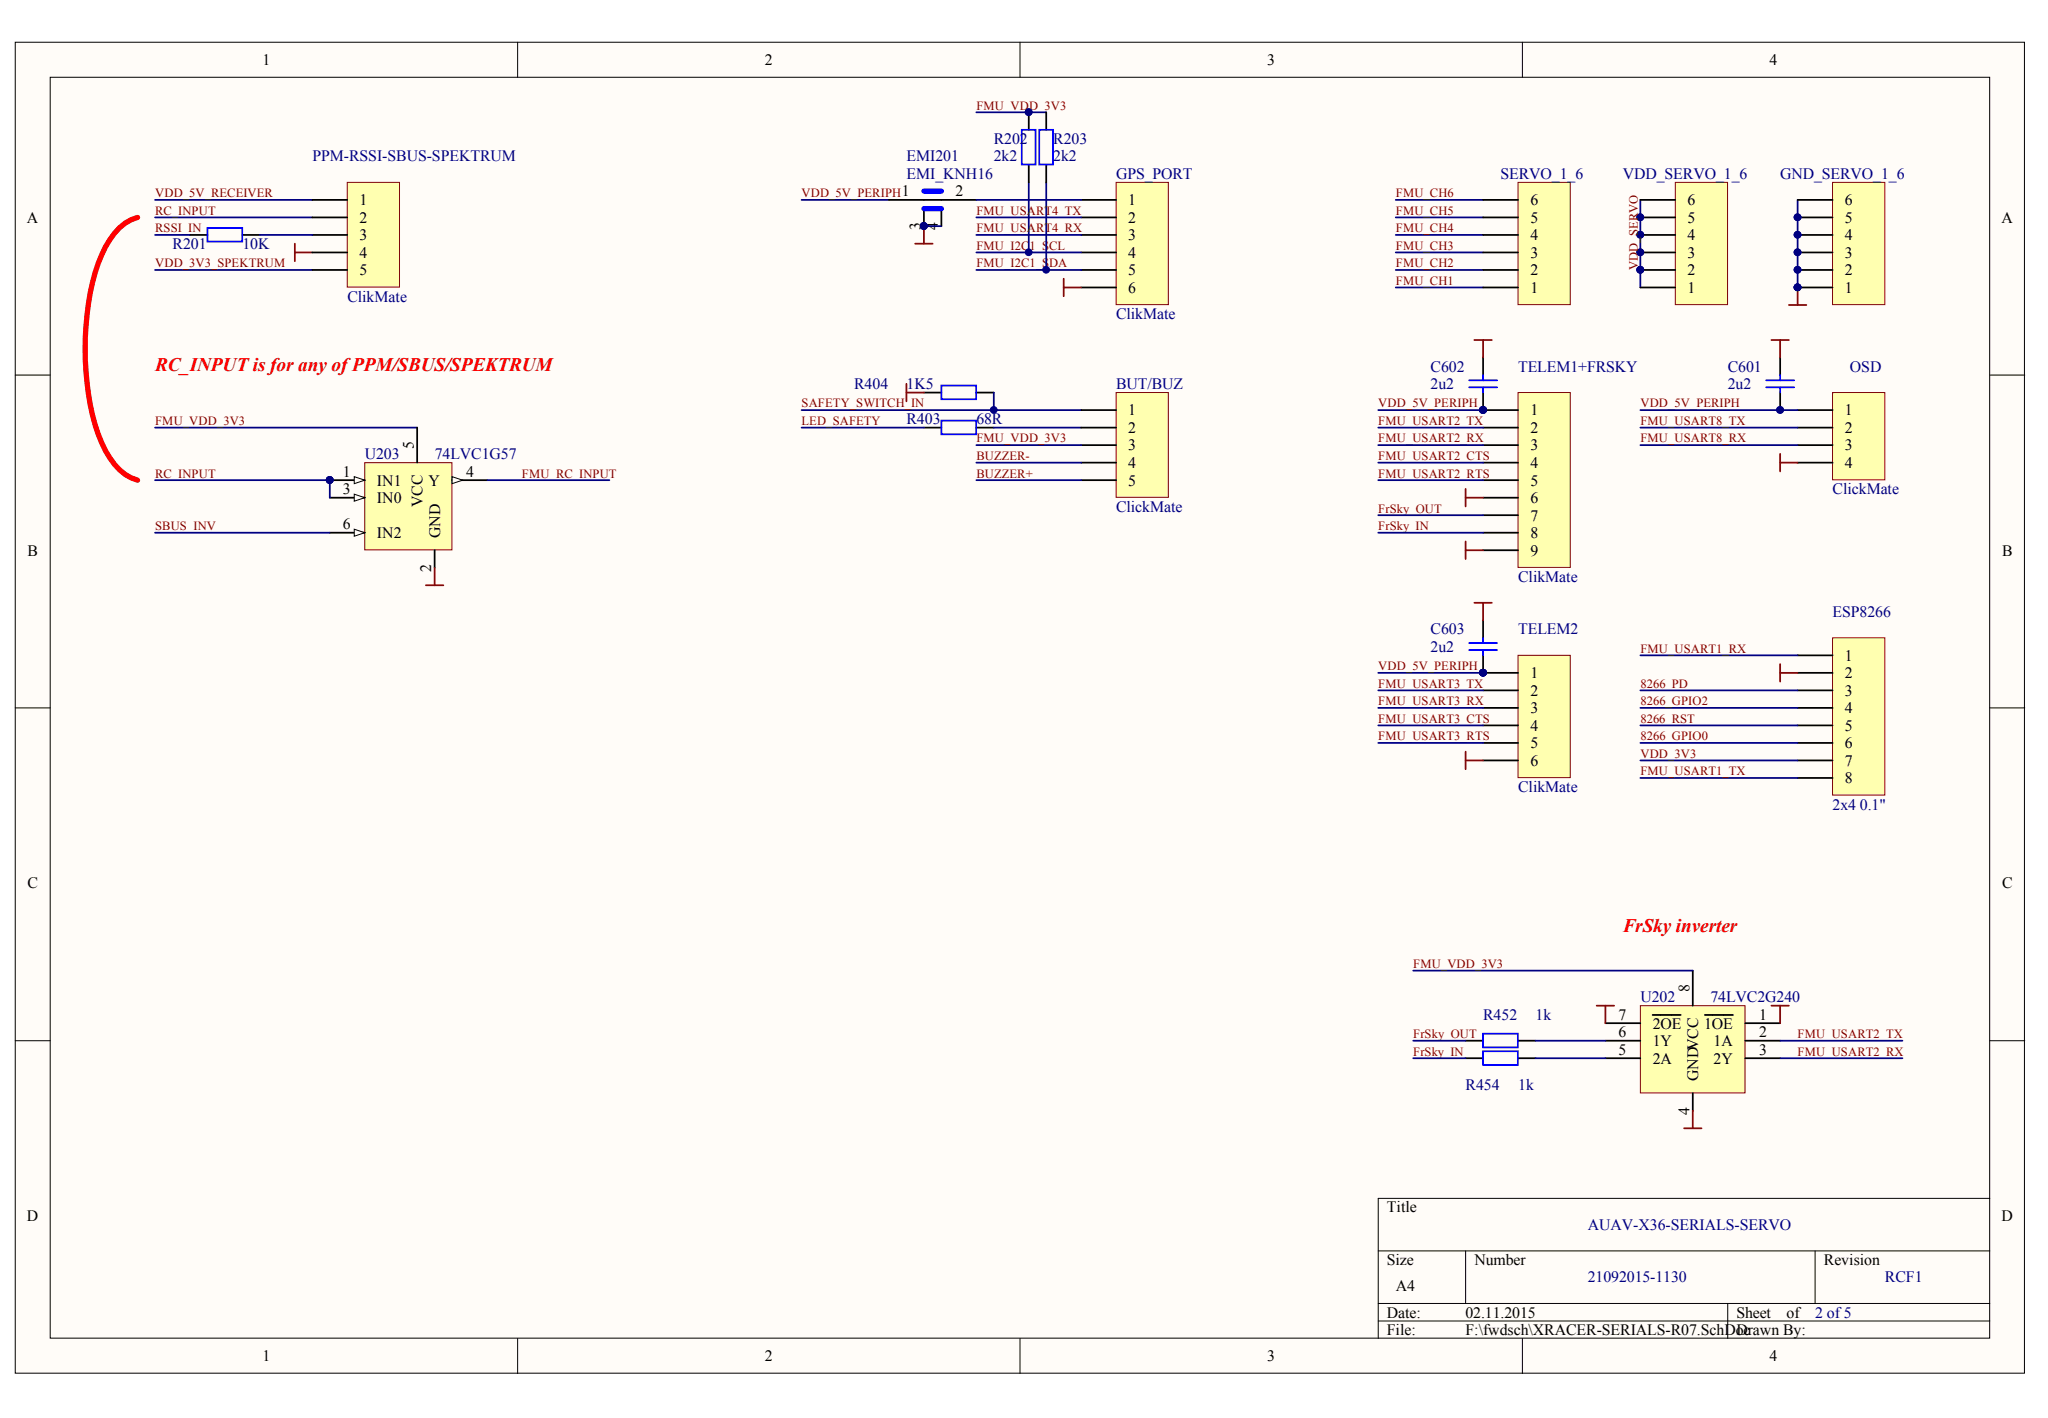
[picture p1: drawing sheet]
<svg xmlns="http://www.w3.org/2000/svg" width="289mm" height="200mm" viewBox="0 0 289 200" stroke-linecap="round" stroke-linejoin="round" font-family="sans-serif">
<defs><g id="words">
<g font-size="2.7" fill="#f00">
<text x="21.9" y="52.3">RC_INPUT is for any of PPM/SBUS/SPEKTRUM</text>
<text x="228.9" y="131.4">FrSky inverter</text>
</g>
<g font-size="2.2">
<text x="37" y="9.2">1</text>
<text x="107.9" y="9.2">2</text>
<text x="178.8" y="9.2">3</text>
<text x="249.6" y="9.2">4</text>
<text x="50.7" y="29">1</text>
<text x="127.2" y="27.7">1</text>
<text x="134.8" y="27.7">2</text>
<text x="159.2" y="29">1</text>
<text x="215.9" y="29">6</text>
<text x="238.1" y="29">6</text>
<text x="260.3" y="29">6</text>
<text x="3.8" y="31.4">A</text>
<text x="50.7" y="31.4">2</text>
<text x="50.7" y="33.9">3</text>
<text x="129.9" y="32.5" transform="rotate(-90 129.9 32.5)">3</text>
<text x="132.3" y="32.5" transform="rotate(-90 132.3 32.5)">4</text>
<text x="159.2" y="31.4">2</text>
<text x="159.2" y="33.9">3</text>
<text x="215.9" y="33.9">4</text>
<text x="215.9" y="31.4">5</text>
<text x="238.1" y="33.9">4</text>
<text x="238.1" y="31.4">5</text>
<text x="260.3" y="33.9">4</text>
<text x="260.3" y="31.4">5</text>
<text x="282.4" y="31.4">A</text>
<text x="50.7" y="36.4">4</text>
<text x="50.7" y="38.8">5</text>
<text x="159.2" y="36.4">4</text>
<text x="159.2" y="38.8">5</text>
<text x="159.2" y="41.3">6</text>
<text x="215.9" y="41.3">1</text>
<text x="215.9" y="38.8">2</text>
<text x="215.9" y="36.4">3</text>
<text x="238.1" y="41.3">1</text>
<text x="238.1" y="38.8">2</text>
<text x="238.1" y="36.4">3</text>
<text x="260.3" y="41.3">1</text>
<text x="260.3" y="38.8">2</text>
<text x="260.3" y="36.4">3</text>
<text x="159.2" y="58.6">1</text>
<text x="215.9" y="58.6">1</text>
<text x="260.3" y="58.6">1</text>
<text x="58.4" y="63.3" transform="rotate(-90 58.4 63.3)">5</text>
<text x="159.2" y="61.1">2</text>
<text x="159.2" y="63.5">3</text>
<text x="215.9" y="61.1">2</text>
<text x="215.9" y="63.5">3</text>
<text x="260.3" y="61.1">2</text>
<text x="260.3" y="63.5">3</text>
<text x="48.4" y="67.2">1</text>
<text x="48.4" y="69.7">3</text>
<text x="53.2" y="68.5">IN1</text>
<text x="53.2" y="70.9">IN0</text>
<text x="59.6" y="71.6" transform="rotate(-90 59.6 71.6)">VCC</text>
<text x="60.4" y="68.5">Y</text>
<text x="65.8" y="67.2">4</text>
<text x="159.2" y="66">4</text>
<text x="159.2" y="68.5">5</text>
<text x="215.9" y="66">4</text>
<text x="215.9" y="68.5">5</text>
<text x="215.9" y="70.9">6</text>
<text x="260.3" y="66">4</text>
<text x="48.4" y="74.7">6</text>
<text x="53.2" y="75.9">IN2</text>
<text x="62.1" y="75.9" transform="rotate(-90 62.1 75.9)">GND</text>
<text x="215.9" y="73.4">7</text>
<text x="215.9" y="75.9">8</text>
<text x="3.9" y="78.4">B</text>
<text x="60.8" y="80.7" transform="rotate(-90 60.8 80.7)">2</text>
<text x="215.9" y="78.4">9</text>
<text x="282.5" y="78.4">B</text>
<text x="215.9" y="95.7">1</text>
<text x="260.3" y="93.2">1</text>
<text x="260.3" y="95.7">2</text>
<text x="215.9" y="98.1">2</text>
<text x="215.9" y="100.6">3</text>
<text x="260.3" y="98.1">3</text>
<text x="260.3" y="100.6">4</text>
<text x="215.9" y="103.1">4</text>
<text x="215.9" y="105.6">5</text>
<text x="260.3" y="103.1">5</text>
<text x="260.3" y="105.6">6</text>
<text x="215.9" y="108">6</text>
<text x="260.3" y="108">7</text>
<text x="260.3" y="110.5">8</text>
<text x="3.9" y="125.3">C</text>
<text x="282.5" y="125.3">C</text>
<text x="228.3" y="143.8">7</text>
<text x="238.3" y="139.9" transform="rotate(-90 238.3 139.9)">8</text>
<text x="248.2" y="143.8">1</text>
<text x="228.3" y="148.8">5</text>
<text x="228.3" y="146.3">6</text>
<text x="233.2" y="147.5">1Y</text>
<text x="233.2" y="145.1">2OE</text>
<text x="240.4" y="145.1">1OE</text>
<text x="241.8" y="147.5">1A</text>
<text x="248.2" y="146.3">2</text>
<text x="248.2" y="148.8">3</text>
<text x="233.2" y="150">2A</text>
<text x="239.6" y="152.5" transform="rotate(-90 239.6 152.5)">GNDVCC</text>
<text x="241.8" y="150">2Y</text>
<text x="238.3" y="157.3" transform="rotate(-90 238.3 157.3)">4</text>
<text x="3.8" y="172.3">D</text>
<text x="195.7" y="171">Title</text>
<text x="282.4" y="172.3">D</text>
<text x="195.7" y="178.4">Size</text>
<text x="208" y="178.4">Number</text>
<text x="257.3" y="178.4">Revision</text>
<text x="195.7" y="185.9">Date:</text>
<text x="196.9" y="182.2">A4</text>
<text x="206.8" y="185.9">02.11.2015</text>
<text x="245" y="185.9">Sheet</text>
<text x="252" y="185.9">of</text>
<text x="195.7" y="188.3">File:</text>
<text x="206.8" y="188.3">F:\fwdsch\XRACER-SERIALS-R07.SchDoc</text>
<text x="245" y="188.3">Drawn By:</text>
<text x="37" y="192">1</text>
<text x="107.9" y="192">2</text>
<text x="178.8" y="192">3</text>
<text x="249.6" y="192">4</text>
</g>
<g font-size="2.2" fill="#000080">
<text x="44.1" y="22.8">PPM-RSSI-SBUS-SPEKTRUM</text>
<text x="127.9" y="22.8">EMI201</text>
<text x="140.2" y="20.3">R202</text>
<text x="140.2" y="22.8">2k2</text>
<text x="148.6" y="20.3">R203</text>
<text x="148.6" y="22.8">2k2</text>
<text x="127.9" y="25.3">EMI_KNH16</text>
<text x="157.4" y="25.3">GPS_PORT</text>
<text x="211.7" y="25.3">SERVO_1_6</text>
<text x="228.9" y="25.3">VDD_SERVO_1_6</text>
<text x="251.1" y="25.3">GND_SERVO_1_6</text>
<text x="24.3" y="35.1">R201</text>
<text x="34.2" y="35.1">10K</text>
<text x="49" y="42.5">ClikMate</text>
<text x="157.4" y="45">ClikMate</text>
<text x="201.8" y="52.4">C602</text>
<text x="214.2" y="52.4">TELEM1+FRSKY</text>
<text x="243.7" y="52.4">C601</text>
<text x="261" y="52.4">OSD</text>
<text x="120.5" y="54.9">R404</text>
<text x="127.9" y="59.8">R403</text>
<text x="127.9" y="54.9">1K5</text>
<text x="137.7" y="59.8">68R</text>
<text x="157.4" y="54.9">BUT/BUZ</text>
<text x="201.8" y="54.9">2u2</text>
<text x="243.7" y="54.9">2u2</text>
<text x="51.5" y="64.8">U203</text>
<text x="61.3" y="64.8">74LVC1G57</text>
<text x="258.5" y="69.7">ClickMate</text>
<text x="157.4" y="72.2">ClickMate</text>
<text x="214.2" y="82.1">ClikMate</text>
<text x="201.8" y="89.5">C603</text>
<text x="214.2" y="89.5">TELEM2</text>
<text x="258.5" y="87">ESP8266</text>
<text x="201.8" y="91.9">2u2</text>
<text x="214.2" y="111.7">ClikMate</text>
<text x="258.5" y="114.2">2x4 0.1&quot;</text>
<text x="209.2" y="143.8">R452</text>
<text x="216.6" y="143.8">1k</text>
<text x="231.4" y="141.4">U202</text>
<text x="241.3" y="141.4">74LVC2G240</text>
<text x="206.8" y="153.7">R454</text>
<text x="214.2" y="153.7">1k</text>
<text x="224" y="173.5">AUAV-X36-SERIALS-SERVO</text>
<text x="224" y="180.9">21092015-1130</text>
<text x="256.1" y="185.9">2 of 5</text>
<text x="265.9" y="180.9">RCF1</text>
</g>
<g font-size="1.8" fill="#800000">
<text x="137.7" y="15.5">FMU_VDD_3V3</text>
<text x="21.9" y="27.8">VDD_5V_RECEIVER</text>
<text x="113.1" y="27.8">VDD_5V_PERIPH</text>
<text x="196.9" y="27.8">FMU_CH6</text>
<text x="21.9" y="32.8">RSSI_IN</text>
<text x="21.9" y="30.3">RC_INPUT</text>
<text x="137.7" y="35.2">FMU_I2C1_S</text>
<text x="137.7" y="30.3">FMU_USART4_TX</text>
<text x="137.7" y="32.8">FMU_USART4_RX</text>
<text x="148" y="35.2">CL</text>
<text x="196.9" y="35.2">FMU_CH3</text>
<text x="196.9" y="32.8">FMU_CH4</text>
<text x="196.9" y="30.3">FMU_CH5</text>
<text x="21.9" y="37.7">VDD_3V3_SPEKTRUM</text>
<text x="137.7" y="37.7">FMU_I2C1_S</text>
<text x="148" y="37.7">DA</text>
<text x="196.9" y="40.2">FMU_CH1</text>
<text x="196.9" y="37.7">FMU_CH2</text>
<text x="231" y="38.1" transform="rotate(-90 231 38.1)">VDD_SERVO</text>
<text x="21.9" y="59.9">FMU_VDD_3V3</text>
<text x="113.1" y="59.9">LED_SAFETY</text>
<text x="113.1" y="57.5">SAFETY_SWITCH_IN</text>
<text x="194.4" y="59.9">FMU_USART2_TX</text>
<text x="194.4" y="57.5">VDD_5V_PERIPH</text>
<text x="231.4" y="57.5">VDD_5V_PERIPH</text>
<text x="231.4" y="59.9">FMU_USART8_TX</text>
<text x="137.7" y="62.4">FMU_VDD_3V3</text>
<text x="137.7" y="64.9">BUZZER-</text>
<text x="194.4" y="64.9">FMU_USART2_CTS</text>
<text x="194.4" y="62.4">FMU_USART2_RX</text>
<text x="231.4" y="62.4">FMU_USART8_RX</text>
<text x="21.9" y="67.4">RC_INPUT</text>
<text x="73.6" y="67.4">FMU_RC_INPUT</text>
<text x="137.7" y="67.4">BUZZER+</text>
<text x="194.4" y="67.4">FMU_USART2_RTS</text>
<text x="21.9" y="74.7">SBUS_INV</text>
<text x="194.4" y="72.3">FrSky_OUT</text>
<text x="194.4" y="74.7">FrSky_IN</text>
<text x="194.4" y="94.5">VDD_5V_PERIPH</text>
<text x="231.4" y="92.1">FMU_USART1_RX</text>
<text x="194.4" y="97">FMU_USART3_TX</text>
<text x="194.4" y="99.5">FMU_USART3_RX</text>
<text x="194.4" y="101.9">FMU_USART3_CTS</text>
<text x="231.4" y="97">8266_PD</text>
<text x="231.4" y="101.9">8266_RST</text>
<text x="231.4" y="99.5">8266_GPIO2</text>
<text x="194.4" y="104.4">FMU_USART3_RTS</text>
<text x="231.4" y="104.4">8266_GPIO0</text>
<text x="231.4" y="106.9">VDD_3V3</text>
<text x="231.4" y="109.4">FMU_USART1_TX</text>
<text x="199.4" y="136.5">FMU_VDD_3V3</text>
<text x="199.4" y="146.4">FrSky_OUT</text>
<text x="199.4" y="148.9">FrSky_IN</text>
<text x="253.6" y="146.4">FMU_USART2_TX</text>
<text x="253.6" y="148.9">FMU_USART2_RX</text>
</g>
</g></defs>
<g fill="#fffcf8" stroke="#000" stroke-width=".14">
<path d="M2.2 6h283.4v187.7h-283.4z"/>
<path d="M7.1 10.9h273.6v177.9h-273.6z"/>
</g>
<g fill="none" stroke="#000" stroke-width=".14">
<path d="M73 6v4.9M143.9 6v4.9M214.8 6v4.9M2.2 52.9h4.9M280.7 52.9h5M2.2 99.9h4.9M280.7 99.9h5M2.2 146.8h4.9M280.7 146.8h5M194.4 176.5h86.3M206.8 176.5v7.4M256.1 176.5v7.4"/>
<path d="M280.7 169h-86.3v19.8M73 188.8v5M143.9 188.8v5M194.4 183.9h86.3M194.4 186.3h86.3M214.8 188.8v5M243.7 183.9v4.9"/>
</g>
<path d="M26.8 33.1h2.5M34.2 33.1h2.5" fill="none" stroke="#000" stroke-width=".25"/>
<path d="M29.3 32.2h4.9v1.9h-4.9z" fill="none" stroke="#00f" stroke-width=".25"/>
<path d="M137.7 15.8h9.9M145.1 25.7v9.9M147.6 25.7v12.4M21.9 60.3h37" fill="none" stroke="#000080" stroke-width=".25"/>
<g fill="#000080" stroke="#000080" stroke-width=".14">
<circle cx="145.1" cy="35.6" r=".48"/>
<circle cx="147.6" cy="38.1" r=".48"/>
</g>
<path d="M214.2 55.4h7.3v24.6h-7.3z" fill="#ffffb0" stroke="#800000" stroke-width=".14"/>
<path d="M209.2 57.8h5M209.2 60.3h5M209.2 62.8h5M209.2 65.3h5M209.2 67.7h5M209.2 70.2h5M209.2 72.7h5M209.2 75.1h5M209.2 77.6h5" fill="none" stroke="#000" stroke-width=".25"/>
<circle cx="209.2" cy="57.8" r=".48" fill="#000080" stroke="#000080" stroke-width=".14"/>
<path d="M157.5 25.7h7.3v17.3h-7.3z" fill="#ffffb0" stroke="#800000" stroke-width=".14"/>
<path d="M152.5 28.2h5M152.5 30.7h5M152.5 33.1h5M152.5 35.6h5M152.5 38.1h5M152.5 40.6h5" fill="none" stroke="#000" stroke-width=".25"/>
<path d="M21.9 38.1h22.2M113.1 28.2h12.3M137.7 38.1h14.8M137.7 30.7h14.8M137.7 33.1h14.8M137.7 35.6h14.8M194.4 57.8h14.8M194.4 60.3h14.8M194.4 62.8h14.8M194.4 65.3h14.8M194.4 67.7h14.8" fill="none" stroke="#000080" stroke-width=".25"/>
<circle cx="209.2" cy="57.8" r=".48" fill="#000080" stroke="#000080" stroke-width=".14"/>
<path d="M150.1 39.3v2.5M150.1 40.6h2.4M206.8 69v2.4M206.8 70.2h2.4" fill="none" stroke="#800000" stroke-width=".25"/>
<path d="M214.2 92.4h7.3v17.3h-7.3z" fill="#ffffb0" stroke="#800000" stroke-width=".14"/>
<path d="M209.2 94.9h5M209.2 97.4h5M209.2 99.9h5M209.2 102.3h5M209.2 104.8h5M209.2 107.3h5" fill="none" stroke="#000" stroke-width=".25"/>
<circle cx="209.2" cy="94.9" r=".48" fill="#000080" stroke="#000080" stroke-width=".14"/>
<path d="M194.4 94.9h14.8M194.4 97.4h14.8M194.4 99.9h14.8" fill="none" stroke="#000080" stroke-width=".25"/>
<path d="M206.8 106v2.5M206.8 107.3h2.4" fill="none" stroke="#800000" stroke-width=".25"/>
<path d="M258.5 90h7.4v22.2h-7.4z" fill="#ffffb0" stroke="#800000" stroke-width=".14"/>
<path d="M253.6 92.4h4.9M253.6 94.9h4.9M253.6 97.4h4.9M253.6 99.9h4.9M253.6 102.3h4.9M253.6 104.8h4.9M253.6 107.3h4.9M253.6 109.7h4.9" fill="none" stroke="#000" stroke-width=".25"/>
<path d="M21.9 28.2h22.2M21.9 30.7h22.2M21.9 33.1h4.9M231.4 92.4h22.2M231.4 97.4h22.2M231.4 102.3h22.2M231.4 104.8h22.2M231.4 107.3h22.2" fill="none" stroke="#000080" stroke-width=".25"/>
<path d="M41.6 34.4v2.4M41.6 35.6h2.5" fill="none" stroke="#800000" stroke-width=".25"/>
<path d="M49 25.7h7.4v14.8h-7.4z" fill="#ffffb0" stroke="#800000" stroke-width=".14"/>
<path d="M145.1 15.8v2.5M147.6 15.8v2.5M44.1 28.2h4.9M44.1 30.7h4.9M44.1 33.1h4.9M44.1 35.6h4.9M44.1 38.1h4.9M145.1 23.3v2.4M147.6 23.3v2.4" fill="none" stroke="#000" stroke-width=".25"/>
<path d="M206.8 76.4v2.5M206.8 77.6h2.4M251.1 93.7v2.4M251.1 94.9h2.5" fill="none" stroke="#800000" stroke-width=".25"/>
<circle cx="145.1" cy="15.8" r=".48" fill="#000080" stroke="#000080" stroke-width=".14"/>
<path d="M144.1 18.3h2v4.9h-2zM146.6 18.3h2v4.9h-2z" fill="none" stroke="#00f" stroke-width=".25"/>
<path d="M196.9 28.2h12.3M196.9 30.7h12.3M196.9 33.1h12.3M196.9 35.6h12.3M196.9 38.1h12.3M196.9 40.6h12.3M194.4 72.7h14.8M194.4 75.1h14.8" fill="none" stroke="#000080" stroke-width=".25"/>
<path d="M214.2 25.7h7.3v17.3h-7.3z" fill="#ffffb0" stroke="#800000" stroke-width=".14"/>
<path d="M209.2 38.1h5M209.2 35.6h5M209.2 33.1h5M209.2 30.7h5M209.2 28.2h5M209.2 40.6h5" fill="none" stroke="#000" stroke-width=".25"/>
<path d="M252.4 43h2.4M253.6 40.6v2.4" fill="none" stroke="#800000" stroke-width=".25"/>
<circle cx="253.6" cy="40.5" r=".48" fill="#000080" stroke="#000080" stroke-width=".14"/>
<path d="M231.4 28.2v12.4M253.6 28.2v12.4" fill="none" stroke="#000080" stroke-width=".25"/>
<path d="M236.3 25.7h7.4v17.3h-7.4z" fill="#ffffb0" stroke="#800000" stroke-width=".14"/>
<path d="M231.4 38.1h4.9M231.4 35.6h4.9M231.4 33.1h4.9M231.4 30.7h4.9M231.4 28.2h4.9M231.4 40.6h4.9" fill="none" stroke="#000" stroke-width=".25"/>
<g fill="#000080" stroke="#000080" stroke-width=".14">
<circle cx="231.4" cy="38.1" r=".48"/>
<circle cx="231.4" cy="35.6" r=".48"/>
<circle cx="231.4" cy="33.1" r=".48"/>
<circle cx="231.4" cy="30.6" r=".48"/>
</g>
<path d="M258.5 25.7h7.4v17.3h-7.4z" fill="#ffffb0" stroke="#800000" stroke-width=".14"/>
<g fill="none" stroke="#000" stroke-width=".25">
<path d="M253.6 38.1h4.9M253.6 35.6h4.9M253.6 33.1h4.9M253.6 30.7h4.9M253.6 28.2h4.9M130.3 55.4h2.5M137.7 55.4h2.5M253.6 40.6h4.9M130.3 60.3h2.5M137.7 60.3h2.5M206.8 146.8h2.4M206.8 149.3h2.4"/>
<path d="M214.2 146.8h2.4M214.2 149.3h2.4"/>
</g>
<g fill="#000080" stroke="#000080" stroke-width=".14">
<circle cx="253.6" cy="40.5" r=".48"/>
<circle cx="253.6" cy="38.1" r=".48"/>
<circle cx="253.6" cy="35.6" r=".48"/>
<circle cx="253.6" cy="33.1" r=".48"/>
<circle cx="253.6" cy="30.6" r=".48"/>
<circle cx="231.4" cy="38.1" r=".48"/>
</g>
<path d="M113.1 57.8h39.4M113.1 60.3h17.2M140.2 60.3h12.3M231.4 99.9h22.2M194.4 102.3h14.8M194.4 104.8h14.8M231.4 109.7h22.2" fill="none" stroke="#000080" stroke-width=".25"/>
<path d="M132.8 59.3h4.9v2h-4.9zM132.8 54.4h4.9v1.9h-4.9zM209.2 145.8h4.9v1.9h-4.9zM209.2 148.3h4.9v1.9h-4.9z" fill="none" stroke="#00f" stroke-width=".25"/>
<path d="M258.5 55.4h7.4v12.3h-7.4z" fill="#ffffb0" stroke="#800000" stroke-width=".14"/>
<path d="M253.6 57.8h4.9M253.6 60.3h4.9M253.6 62.8h4.9M253.6 65.3h4.9" fill="none" stroke="#000" stroke-width=".25"/>
<path d="M251.1 64v2.5M251.1 65.3h2.5" fill="none" stroke="#800000" stroke-width=".25"/>
<path d="M36.7 33.1h7.4M231.4 57.8h22.2M231.4 60.3h22.2M231.4 62.8h22.2" fill="none" stroke="#000080" stroke-width=".25"/>
<path d="M231.4 141.9h14.8v12.3h-14.8z" fill="#ffffb0" stroke="#800000" stroke-width=".14"/>
<g fill="none" stroke="#000" stroke-width=".25">
<path d="M125.4 28.2h12.3M130.3 29.4v2.5M132.8 29.4v2.5M238.8 136.9v5M226.5 144.3h4.9M226.5 146.8h4.9M226.5 149.3h4.9M233.1 143.2h4M238.8 154.2v2.5M240.5 143.2h4M246.2 144.3h4.9M246.2 146.8h4.9"/>
<path d="M246.2 149.3h4.9"/>
</g>
<path d="M129.1 34.4h2.5M130.3 31.9v2.5M127.9 54.1v2.5M127.9 55.4h2.4M225.3 141.9h2.4M226.5 141.9v2.4M237.6 159.2h2.4M238.8 156.7v2.5M249.9 141.9h2.5M251.1 141.9v2.4" fill="none" stroke="#800000" stroke-width=".25"/>
<path d="M130.3 31.9h2.5M137.7 28.2h14.8M140.2 55.4v2.4M199.4 136.9h39.4M199.4 146.8h7.4M199.4 149.3h7.4M216.6 146.8h9.9M216.6 149.3h9.9M251.1 146.8h17.3M251.1 149.3h17.3" fill="none" stroke="#000080" stroke-width=".25"/>
<g fill="#000080" stroke="#000080" stroke-width=".14">
<circle cx="130.3" cy="31.9" r=".48"/>
<circle cx="140.2" cy="57.8" r=".48"/>
</g>
<path d="M130.3 27h2.5M130.3 29.4h2.5" fill="none" stroke="#00f" stroke-width=".74"/>
<path d="M51.5 65.3h12.3v12.3h-12.3z" fill="#ffffb0" stroke="#800000" stroke-width=".14"/>
<path d="M46.5 67.7h5" fill="none" stroke="#000" stroke-width=".25"/>
<path d="M50 67.2l1.5 .5-1.5 .5z" fill="#fffcf8" stroke="#000" stroke-width=".14"/>
<circle cx="46.5" cy="67.7" r=".48" fill="#000080" stroke="#000080" stroke-width=".14"/>
<path d="M46.5 70.2h5M61.3 77.6v2.5" fill="none" stroke="#000" stroke-width=".25"/>
<path d="M50 69.7l1.5 .5-1.5 .5z" fill="#fffcf8" stroke="#000" stroke-width=".14"/>
<path d="M46.5 75.1h5" fill="none" stroke="#000" stroke-width=".25"/>
<path d="M50 74.7l1.5 .4-1.5 .5z" fill="#fffcf8" stroke="#000" stroke-width=".14"/>
<path d="M58.9 60.3v5M63.8 67.7h4.9" fill="none" stroke="#000" stroke-width=".25"/>
<path d="M63.8 67.2l1.5 .5-1.5 .5z" fill="#fffcf8" stroke="#000" stroke-width=".14"/>
<g fill="#000080" stroke="#000080" stroke-width=".14">
<circle cx="46.5" cy="67.7" r=".48"/>
<circle cx="251.1" cy="57.8" r=".48"/>
<circle cx="209.2" cy="57.8" r=".48"/>
<circle cx="209.2" cy="94.9" r=".48"/>
</g>
<path d="M21.9 67.7h24.6v2.5M21.9 75.1h24.6M68.7 67.7h17.3" fill="none" stroke="#000080" stroke-width=".25"/>
<path d="M208 48h2.5M209.2 48v2.4M249.9 48h2.5M251.1 48v2.4M60.1 82.6h2.4M61.3 80.1v2.5M208 85h2.5M209.2 85v2.5" fill="none" stroke="#800000" stroke-width=".25"/>
<path d="M19.4 30.7a7.6 7.6 0 0 0-4.5 4.1 32.1 32.1 0 0 0-2.9 14.4 32.1 32.1 0 0 0 2.9 14.4 7.6 7.6 0 0 0 4.5 4.1" fill="none" stroke="#f00" stroke-width=".74"/>
<path d="M209.2 50.4v2.5M209.2 55.4v2.4M251.1 50.4v2.5M251.1 55.4v2.4M209.2 87.5v2.5M209.2 92.4v2.5" fill="none" stroke="#000" stroke-width=".25"/>
<path d="M207.3 53.6h3.9M207.3 54.6h3.9M209.2 52.9v.7M209.2 54.6v.8M249.2 53.6h3.9M249.2 54.6h3.9M251.1 52.9v.7M251.1 54.6v.8M207.3 90.7h3.9M207.3 91.7h3.9M209.2 90v.7M209.2 91.7v.7" fill="none" stroke="#00f" stroke-width=".25"/>
<path d="M157.5 55.4h7.3v14.8h-7.3z" fill="#ffffb0" stroke="#800000" stroke-width=".14"/>
<path d="M152.5 57.8h5M152.5 60.3h5M152.5 62.8h5M152.5 65.3h5M152.5 67.7h5" fill="none" stroke="#000" stroke-width=".25"/>
<path d="M137.7 62.8h14.8M137.7 65.3h14.8M137.7 67.7h14.8" fill="none" stroke="#000080" stroke-width=".25"/>
<use href="#words"/>
</svg>
